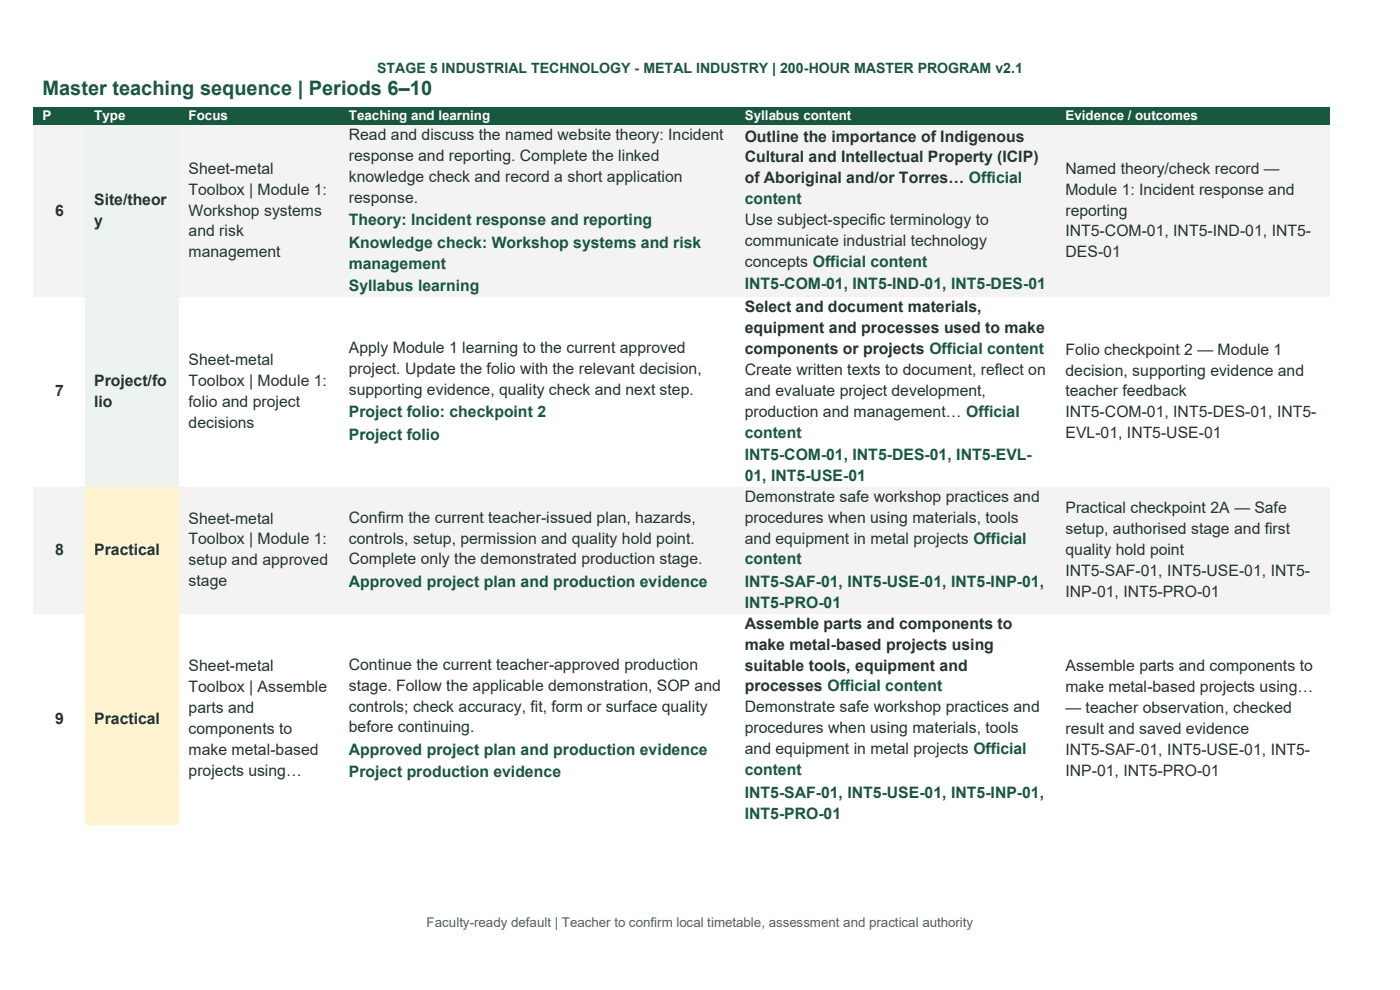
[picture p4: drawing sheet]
<svg xmlns="http://www.w3.org/2000/svg" width="297mm" height="210mm" viewBox="0 0 297 210" stroke-linecap="round" stroke-linejoin="round" font-family="sans-serif">
<defs><g id="words">
<text font-size="4.2" fill="#17583f" x="9" y="20.1">Master teaching sequence | Periods 6–10</text>
<g font-size="3.3" fill="#25342d">
<text x="74" y="29.7">Read and discuss the named website theory: Incident</text>
<text x="74" y="34.1">response and reporting. Complete the linked</text>
<text x="158" y="30">Outline the importance of Indigenous</text>
<text x="158" y="34.5">Cultural and Intellectual Property (ICIP)</text>
<text x="40" y="36.8">Sheet-metal</text>
<text x="40" y="41.3">Toolbox | Module 1:</text>
<text x="74" y="38.5">knowledge check and record a short application</text>
<text x="158" y="38.9">of Aboriginal and/or Torres… Official</text>
<text x="226" y="36.8">Named theory/check record —</text>
<text x="226" y="41.3">Module 1: Incident response and</text>
<text x="11.7" y="45.7">6</text>
<text x="20" y="43.5">Site/theor</text>
<text x="20" y="47.9">y</text>
<text x="40" y="45.7">Workshop systems</text>
<text x="74" y="43">response.</text>
<text x="158" y="47.8">Use subject-specific terminology to</text>
<text x="226" y="45.7">reporting</text>
<text x="40" y="50.1">and risk</text>
<text x="158" y="52.2">communicate industrial technology</text>
<text x="226" y="50.1">INT5-COM-01, INT5-IND-01, INT5-</text>
<text x="40" y="54.6">management</text>
<text x="158" y="56.6">concepts Official content</text>
<text x="226" y="54.6">DES-01</text>
<text x="158" y="66.2">Select and document materials,</text>
<text x="158" y="70.6">equipment and processes used to make</text>
<text x="40" y="77.4">Sheet-metal</text>
<text x="74" y="74.9">Apply Module 1 learning to the current approved</text>
<text x="158" y="75.1">components or projects Official content</text>
<text x="226" y="75.2">Folio checkpoint 2 — Module 1</text>
<text x="20" y="81.9">Project/fo</text>
<text x="40" y="81.9">Toolbox | Module 1:</text>
<text x="74" y="79.3">project. Update the folio with the relevant decision,</text>
<text x="74" y="83.8">supporting evidence, quality check and next step.</text>
<text x="158" y="79.5">Create written texts to document, reflect on</text>
<text x="158" y="83.9">and evaluate project development,</text>
<text x="226" y="79.7">decision, supporting evidence and</text>
<text x="11.7" y="84.1">7</text>
<text x="20" y="86.3">lio</text>
<text x="40" y="86.3">folio and project</text>
<text x="158" y="88.4">production and management… Official</text>
<text x="226" y="84.1">teacher feedback</text>
<text x="226" y="88.5">INT5-COM-01, INT5-DES-01, INT5-</text>
<text x="40" y="90.7">decisions</text>
<text x="226" y="93">EVL-01, INT5-USE-01</text>
<text x="158" y="106.4">Demonstrate safe workshop practices and</text>
<text x="40" y="111.1">Sheet-metal</text>
<text x="74" y="110.9">Confirm the current teacher-issued plan, hazards,</text>
<text x="158" y="110.9">procedures when using materials, tools</text>
<text x="226" y="108.8">Practical checkpoint 2A — Safe</text>
<text x="226" y="113.3">setup, authorised stage and first</text>
<text x="11.7" y="117.7">8</text>
<text x="20" y="117.7">Practical</text>
<text x="40" y="115.5">Toolbox | Module 1:</text>
<text x="40" y="119.9">setup and approved</text>
<text x="74" y="115.3">controls, setup, permission and quality hold point.</text>
<text x="74" y="119.7">Complete only the demonstrated production stage.</text>
<text x="158" y="115.3">and equipment in metal projects Official</text>
<text x="226" y="117.7">quality hold point</text>
<text x="40" y="124.4">stage</text>
<text x="226" y="122.1">INT5-SAF-01, INT5-USE-01, INT5-</text>
<text x="226" y="126.6">INP-01, INT5-PRO-01</text>
<text x="158" y="133.4">Assemble parts and components to</text>
<text x="158" y="137.8">make metal-based projects using</text>
<text x="40" y="142.4">Sheet-metal</text>
<text x="74" y="142.1">Continue the current teacher-approved production</text>
<text x="158" y="142.3">suitable tools, equipment and</text>
<text x="226" y="142.4">Assemble parts and components to</text>
<text x="40" y="146.9">Toolbox | Assemble</text>
<text x="74" y="146.5">stage. Follow the applicable demonstration, SOP and</text>
<text x="158" y="146.7">processes Official content</text>
<text x="226" y="146.9">make metal-based projects using…</text>
<text x="11.7" y="153.5">9</text>
<text x="20" y="153.5">Practical</text>
<text x="40" y="151.3">parts and</text>
<text x="40" y="155.7">components to</text>
<text x="74" y="150.9">controls; check accuracy, fit, form or surface quality</text>
<text x="74" y="155.4">before continuing.</text>
<text x="158" y="151.1">Demonstrate safe workshop practices and</text>
<text x="158" y="155.6">procedures when using materials, tools</text>
<text x="226" y="151.3">— teacher observation, checked</text>
<text x="226" y="155.7">result and saved evidence</text>
<text x="40" y="160.2">make metal-based</text>
<text x="158" y="160">and equipment in metal projects Official</text>
<text x="226" y="160.2">INT5-SAF-01, INT5-USE-01, INT5-</text>
<text x="40" y="164.6">projects using…</text>
<text x="226" y="164.6">INP-01, INT5-PRO-01</text>
</g>
<g font-size="3.3" fill="#17583f">
<text x="74" y="47.8">Theory: Incident response and reporting</text>
<text x="158" y="43.3">content</text>
<text x="74" y="52.5">Knowledge check: Workshop systems and risk</text>
<text x="74" y="57">management</text>
<text x="74" y="61.7">Syllabus learning</text>
<text x="158" y="61.4">INT5-COM-01, INT5-IND-01, INT5-DES-01</text>
<text x="74" y="88.5">Project folio: checkpoint 2</text>
<text x="74" y="93.3">Project folio</text>
<text x="158" y="92.8">content</text>
<text x="158" y="97.6">INT5-COM-01, INT5-DES-01, INT5-EVL-</text>
<text x="158" y="102">01, INT5-USE-01</text>
<text x="158" y="119.7">content</text>
<text x="74" y="124.5">Approved project plan and production evidence</text>
<text x="158" y="124.5">INT5-SAF-01, INT5-USE-01, INT5-INP-01,</text>
<text x="158" y="129">INT5-PRO-01</text>
<text x="74" y="160.1">Approved project plan and production evidence</text>
<text x="74" y="164.9">Project production evidence</text>
<text x="158" y="164.4">content</text>
<text x="158" y="169.2">INT5-SAF-01, INT5-USE-01, INT5-INP-01,</text>
<text x="158" y="173.6">INT5-PRO-01</text>
</g>
<text font-size="3" fill="#17583f" x="80" y="15.5">STAGE 5 INDUSTRIAL TECHNOLOGY - METAL INDUSTRY | 200-HOUR MASTER PROGRAM v2.1</text>
<g font-size="2.8" fill="#fff">
<text x="9" y="25.5">P</text>
<text x="20" y="25.5">Type</text>
<text x="40" y="25.5">Focus</text>
<text x="74" y="25.5">Teaching and learning</text>
<text x="158" y="25.5">Syllabus content</text>
<text x="226" y="25.5">Evidence / outcomes</text>
</g>
<text font-size="2.8" fill="#51645b" x="90.5" y="196.8">Faculty-ready default | Teacher to confirm local timetable, assessment and practical authority</text>
</g></defs>
<g fill="#17583f">
<path d="M7.1 22.8h11v3.8h-11z" fill-rule="evenodd"/>
<path d="M9 22.8h7.2v3.8h-7.2z" fill-rule="evenodd"/>
<path d="M18.1 22.8h20v3.8h-20z" fill-rule="evenodd"/>
<path d="M20 22.8h16.2v3.8h-16.2z" fill-rule="evenodd"/>
<path d="M38.1 22.8h34v3.8h-34z" fill-rule="evenodd"/>
<path d="M40 22.8h30.2v3.8h-30.2z" fill-rule="evenodd"/>
<path d="M72.1 22.8h84v3.8h-84z" fill-rule="evenodd"/>
<path d="M74 22.8h80.2v3.8h-80.2z" fill-rule="evenodd"/>
<path d="M156.1 22.8h68v3.8h-68z" fill-rule="evenodd"/>
<path d="M158 22.8h64.2v3.8h-64.2z" fill-rule="evenodd"/>
<path d="M224.1 22.8h58v3.8h-58z" fill-rule="evenodd"/>
<path d="M226 22.8h54.2v3.8h-54.2z" fill-rule="evenodd"/>
</g>
<g fill="#f3f4f2">
<path d="M7.1 26.6h11v36.4h-11z" fill-rule="evenodd"/>
<path d="M9 42.6h7.2v4.4h-7.2z" fill-rule="evenodd"/>
</g>
<g fill="#edf4ef">
<path d="M18.1 26.6h20v36.4h-20z" fill-rule="evenodd"/>
<path d="M20 40.4h16.2v4.4h-16.2z" fill-rule="evenodd"/>
<path d="M20 44.8h16.2v4.4h-16.2z" fill-rule="evenodd"/>
</g>
<g fill="#f3f4f2">
<path d="M38.1 26.6h34v36.4h-34z" fill-rule="evenodd"/>
<path d="M40 33.7h30.2v4.4h-30.2z" fill-rule="evenodd"/>
<path d="M40 38.1h30.2v4.5h-30.2z" fill-rule="evenodd"/>
<path d="M40 42.6h30.2v4.4h-30.2z" fill-rule="evenodd"/>
<path d="M40 47h30.2v4.4h-30.2z" fill-rule="evenodd"/>
<path d="M40 51.4h30.2v4.5h-30.2z" fill-rule="evenodd"/>
<path d="M72.1 26.6h84v36.4h-84z" fill-rule="evenodd"/>
<path d="M74 26.6h80.2v4.4h-80.2z" fill-rule="evenodd"/>
<path d="M74 31h80.2v4.4h-80.2z" fill-rule="evenodd"/>
<path d="M74 35.4h80.2v4.4h-80.2z" fill-rule="evenodd"/>
<path d="M74 39.8h80.2v4.5h-80.2z" fill-rule="evenodd"/>
<path d="M74 44.3h80.2v4.8h-80.2z" fill-rule="evenodd"/>
<path d="M74 49.1h80.2v4.8h-80.2z" fill-rule="evenodd"/>
<path d="M74 53.9h80.2v4.4h-80.2z" fill-rule="evenodd"/>
<path d="M74 58.3h80.2v4.7h-80.2z" fill-rule="evenodd"/>
<path d="M156.1 26.6h68v36.4h-68z" fill-rule="evenodd"/>
<path d="M158 26.9h64.2v4.4h-64.2z" fill-rule="evenodd"/>
<path d="M158 31.3h64.2v4.5h-64.2z" fill-rule="evenodd"/>
<path d="M158 35.8h64.2v4.4h-64.2z" fill-rule="evenodd"/>
<path d="M158 40.2h64.2v4.4h-64.2z" fill-rule="evenodd"/>
<path d="M158 44.6h64.2v4.5h-64.2z" fill-rule="evenodd"/>
<path d="M158 49.1h64.2v4.4h-64.2z" fill-rule="evenodd"/>
<path d="M158 53.5h64.2v4.4h-64.2z" fill-rule="evenodd"/>
<path d="M158 57.9h64.2v4.8h-64.2z" fill-rule="evenodd"/>
<path d="M224.1 26.6h58v36.4h-58z" fill-rule="evenodd"/>
<path d="M226 33.7h54.2v4.4h-54.2z" fill-rule="evenodd"/>
<path d="M226 38.1h54.2v4.5h-54.2z" fill-rule="evenodd"/>
<path d="M226 42.6h54.2v4.4h-54.2z" fill-rule="evenodd"/>
<path d="M226 47h54.2v4.4h-54.2z" fill-rule="evenodd"/>
<path d="M226 51.4h54.2v4.5h-54.2z" fill-rule="evenodd"/>
</g>
<g fill="#fff">
<path d="M7.1 63h11v40.3h-11z" fill-rule="evenodd"/>
<path d="M9 81h7.2v4.4h-7.2z" fill-rule="evenodd"/>
</g>
<g fill="#edf4ef">
<path d="M18.1 63h20v40.3h-20z" fill-rule="evenodd"/>
<path d="M20 78.8h16.2v4.4h-16.2z" fill-rule="evenodd"/>
<path d="M20 83.2h16.2v4.4h-16.2z" fill-rule="evenodd"/>
</g>
<g fill="#fff">
<path d="M38.1 63h34v40.3h-34z" fill-rule="evenodd"/>
<path d="M40 74.3h30.2v4.5h-30.2z" fill-rule="evenodd"/>
<path d="M40 78.8h30.2v4.4h-30.2z" fill-rule="evenodd"/>
<path d="M40 83.2h30.2v4.4h-30.2z" fill-rule="evenodd"/>
<path d="M40 87.6h30.2v4.5h-30.2z" fill-rule="evenodd"/>
<path d="M72.1 63h84v40.3h-84z" fill-rule="evenodd"/>
<path d="M74 71.8h80.2v4.4h-80.2z" fill-rule="evenodd"/>
<path d="M74 76.2h80.2v4.4h-80.2z" fill-rule="evenodd"/>
<path d="M74 80.6h80.2v4.5h-80.2z" fill-rule="evenodd"/>
<path d="M74 85.1h80.2v4.7h-80.2z" fill-rule="evenodd"/>
<path d="M74 89.8h80.2v4.8h-80.2z" fill-rule="evenodd"/>
<path d="M156.1 63h68v40.3h-68z" fill-rule="evenodd"/>
<path d="M158 63h64.2v4.5h-64.2z" fill-rule="evenodd"/>
<path d="M158 67.5h64.2v4.4h-64.2z" fill-rule="evenodd"/>
<path d="M158 71.9h64.2v4.4h-64.2z" fill-rule="evenodd"/>
<path d="M158 76.3h64.2v4.5h-64.2z" fill-rule="evenodd"/>
<path d="M158 80.8h64.2v4.4h-64.2z" fill-rule="evenodd"/>
<path d="M158 85.2h64.2v4.5h-64.2z" fill-rule="evenodd"/>
<path d="M158 89.7h64.2v4.4h-64.2z" fill-rule="evenodd"/>
<path d="M158 94.1h64.2v4.8h-64.2z" fill-rule="evenodd"/>
<path d="M158 98.9h64.2v4.4h-64.2z" fill-rule="evenodd"/>
<path d="M224.1 63h58v40.3h-58z" fill-rule="evenodd"/>
<path d="M226 72.1h54.2v4.5h-54.2z" fill-rule="evenodd"/>
<path d="M226 76.6h54.2v4.4h-54.2z" fill-rule="evenodd"/>
<path d="M226 81h54.2v4.4h-54.2z" fill-rule="evenodd"/>
<path d="M226 85.4h54.2v4.4h-54.2z" fill-rule="evenodd"/>
<path d="M226 89.8h54.2v4.5h-54.2z" fill-rule="evenodd"/>
</g>
<g fill="#f3f4f2">
<path d="M7.1 103.3h11v26.9h-11z" fill-rule="evenodd"/>
<path d="M9 114.6h7.2v4.4h-7.2z" fill-rule="evenodd"/>
</g>
<g fill="#fff4cf">
<path d="M18.1 103.3h20v26.9h-20z" fill-rule="evenodd"/>
<path d="M20 114.6h16.2v4.4h-16.2z" fill-rule="evenodd"/>
</g>
<g fill="#f3f4f2">
<path d="M38.1 103.3h34v26.9h-34z" fill-rule="evenodd"/>
<path d="M40 107.9h30.2v4.4h-30.2z" fill-rule="evenodd"/>
<path d="M40 112.3h30.2v4.5h-30.2z" fill-rule="evenodd"/>
<path d="M40 116.8h30.2v4.4h-30.2z" fill-rule="evenodd"/>
<path d="M40 121.2h30.2v4.5h-30.2z" fill-rule="evenodd"/>
<path d="M72.1 103.3h84v26.9h-84z" fill-rule="evenodd"/>
<path d="M74 107.8h80.2v4.4h-80.2z" fill-rule="evenodd"/>
<path d="M74 112.2h80.2v4.4h-80.2z" fill-rule="evenodd"/>
<path d="M74 116.6h80.2v4.5h-80.2z" fill-rule="evenodd"/>
<path d="M74 121.1h80.2v4.7h-80.2z" fill-rule="evenodd"/>
<path d="M156.1 103.3h68v26.9h-68z" fill-rule="evenodd"/>
<path d="M158 103.3h64.2v4.5h-64.2z" fill-rule="evenodd"/>
<path d="M158 107.8h64.2v4.4h-64.2z" fill-rule="evenodd"/>
<path d="M158 112.2h64.2v4.4h-64.2z" fill-rule="evenodd"/>
<path d="M158 116.6h64.2v4.5h-64.2z" fill-rule="evenodd"/>
<path d="M158 121.1h64.2v4.7h-64.2z" fill-rule="evenodd"/>
<path d="M158 125.8h64.2v4.4h-64.2z" fill-rule="evenodd"/>
<path d="M224.1 103.3h58v26.9h-58z" fill-rule="evenodd"/>
<path d="M226 105.7h54.2v4.4h-54.2z" fill-rule="evenodd"/>
<path d="M226 110.1h54.2v4.5h-54.2z" fill-rule="evenodd"/>
<path d="M226 114.6h54.2v4.4h-54.2z" fill-rule="evenodd"/>
<path d="M226 119h54.2v4.4h-54.2z" fill-rule="evenodd"/>
<path d="M226 123.4h54.2v4.5h-54.2z" fill-rule="evenodd"/>
</g>
<g fill="#fff">
<path d="M7.1 130.2h11v44.8h-11z" fill-rule="evenodd"/>
<path d="M9 150.4h7.2v4.4h-7.2z" fill-rule="evenodd"/>
</g>
<g fill="#fff4cf">
<path d="M18.1 130.2h20v44.8h-20z" fill-rule="evenodd"/>
<path d="M20 150.4h16.2v4.4h-16.2z" fill-rule="evenodd"/>
</g>
<g fill="#fff">
<path d="M38.1 130.2h34v44.8h-34z" fill-rule="evenodd"/>
<path d="M40 139.3h30.2v4.4h-30.2z" fill-rule="evenodd"/>
<path d="M40 143.7h30.2v4.4h-30.2z" fill-rule="evenodd"/>
<path d="M40 148.1h30.2v4.5h-30.2z" fill-rule="evenodd"/>
<path d="M40 152.6h30.2v4.4h-30.2z" fill-rule="evenodd"/>
<path d="M40 157h30.2v4.5h-30.2z" fill-rule="evenodd"/>
<path d="M40 161.5h30.2v4.4h-30.2z" fill-rule="evenodd"/>
<path d="M72.1 130.2h84v44.8h-84z" fill-rule="evenodd"/>
<path d="M74 139h80.2v4.4h-80.2z" fill-rule="evenodd"/>
<path d="M74 143.4h80.2v4.4h-80.2z" fill-rule="evenodd"/>
<path d="M74 147.8h80.2v4.5h-80.2z" fill-rule="evenodd"/>
<path d="M74 152.3h80.2v4.4h-80.2z" fill-rule="evenodd"/>
<path d="M74 156.7h80.2v4.8h-80.2z" fill-rule="evenodd"/>
<path d="M74 161.5h80.2v4.7h-80.2z" fill-rule="evenodd"/>
<path d="M156.1 130.2h68v44.8h-68z" fill-rule="evenodd"/>
<path d="M158 130.2h64.2v4.5h-64.2z" fill-rule="evenodd"/>
<path d="M158 134.7h64.2v4.4h-64.2z" fill-rule="evenodd"/>
<path d="M158 139.1h64.2v4.4h-64.2z" fill-rule="evenodd"/>
<path d="M158 143.5h64.2v4.5h-64.2z" fill-rule="evenodd"/>
<path d="M158 148h64.2v4.4h-64.2z" fill-rule="evenodd"/>
<path d="M158 152.4h64.2v4.5h-64.2z" fill-rule="evenodd"/>
<path d="M158 156.9h64.2v4.4h-64.2z" fill-rule="evenodd"/>
<path d="M158 161.3h64.2v4.4h-64.2z" fill-rule="evenodd"/>
<path d="M158 165.7h64.2v4.8h-64.2z" fill-rule="evenodd"/>
<path d="M158 170.5h64.2v4.5h-64.2z" fill-rule="evenodd"/>
<path d="M224.1 130.2h58v44.8h-58z" fill-rule="evenodd"/>
<path d="M226 139.3h54.2v4.4h-54.2z" fill-rule="evenodd"/>
<path d="M226 143.7h54.2v4.4h-54.2z" fill-rule="evenodd"/>
<path d="M226 148.1h54.2v4.5h-54.2z" fill-rule="evenodd"/>
<path d="M226 152.6h54.2v4.4h-54.2z" fill-rule="evenodd"/>
<path d="M226 157h54.2v4.5h-54.2z" fill-rule="evenodd"/>
<path d="M226 161.5h54.2v4.4h-54.2z" fill-rule="evenodd"/>
</g>
<use href="#words"/>
</svg>
